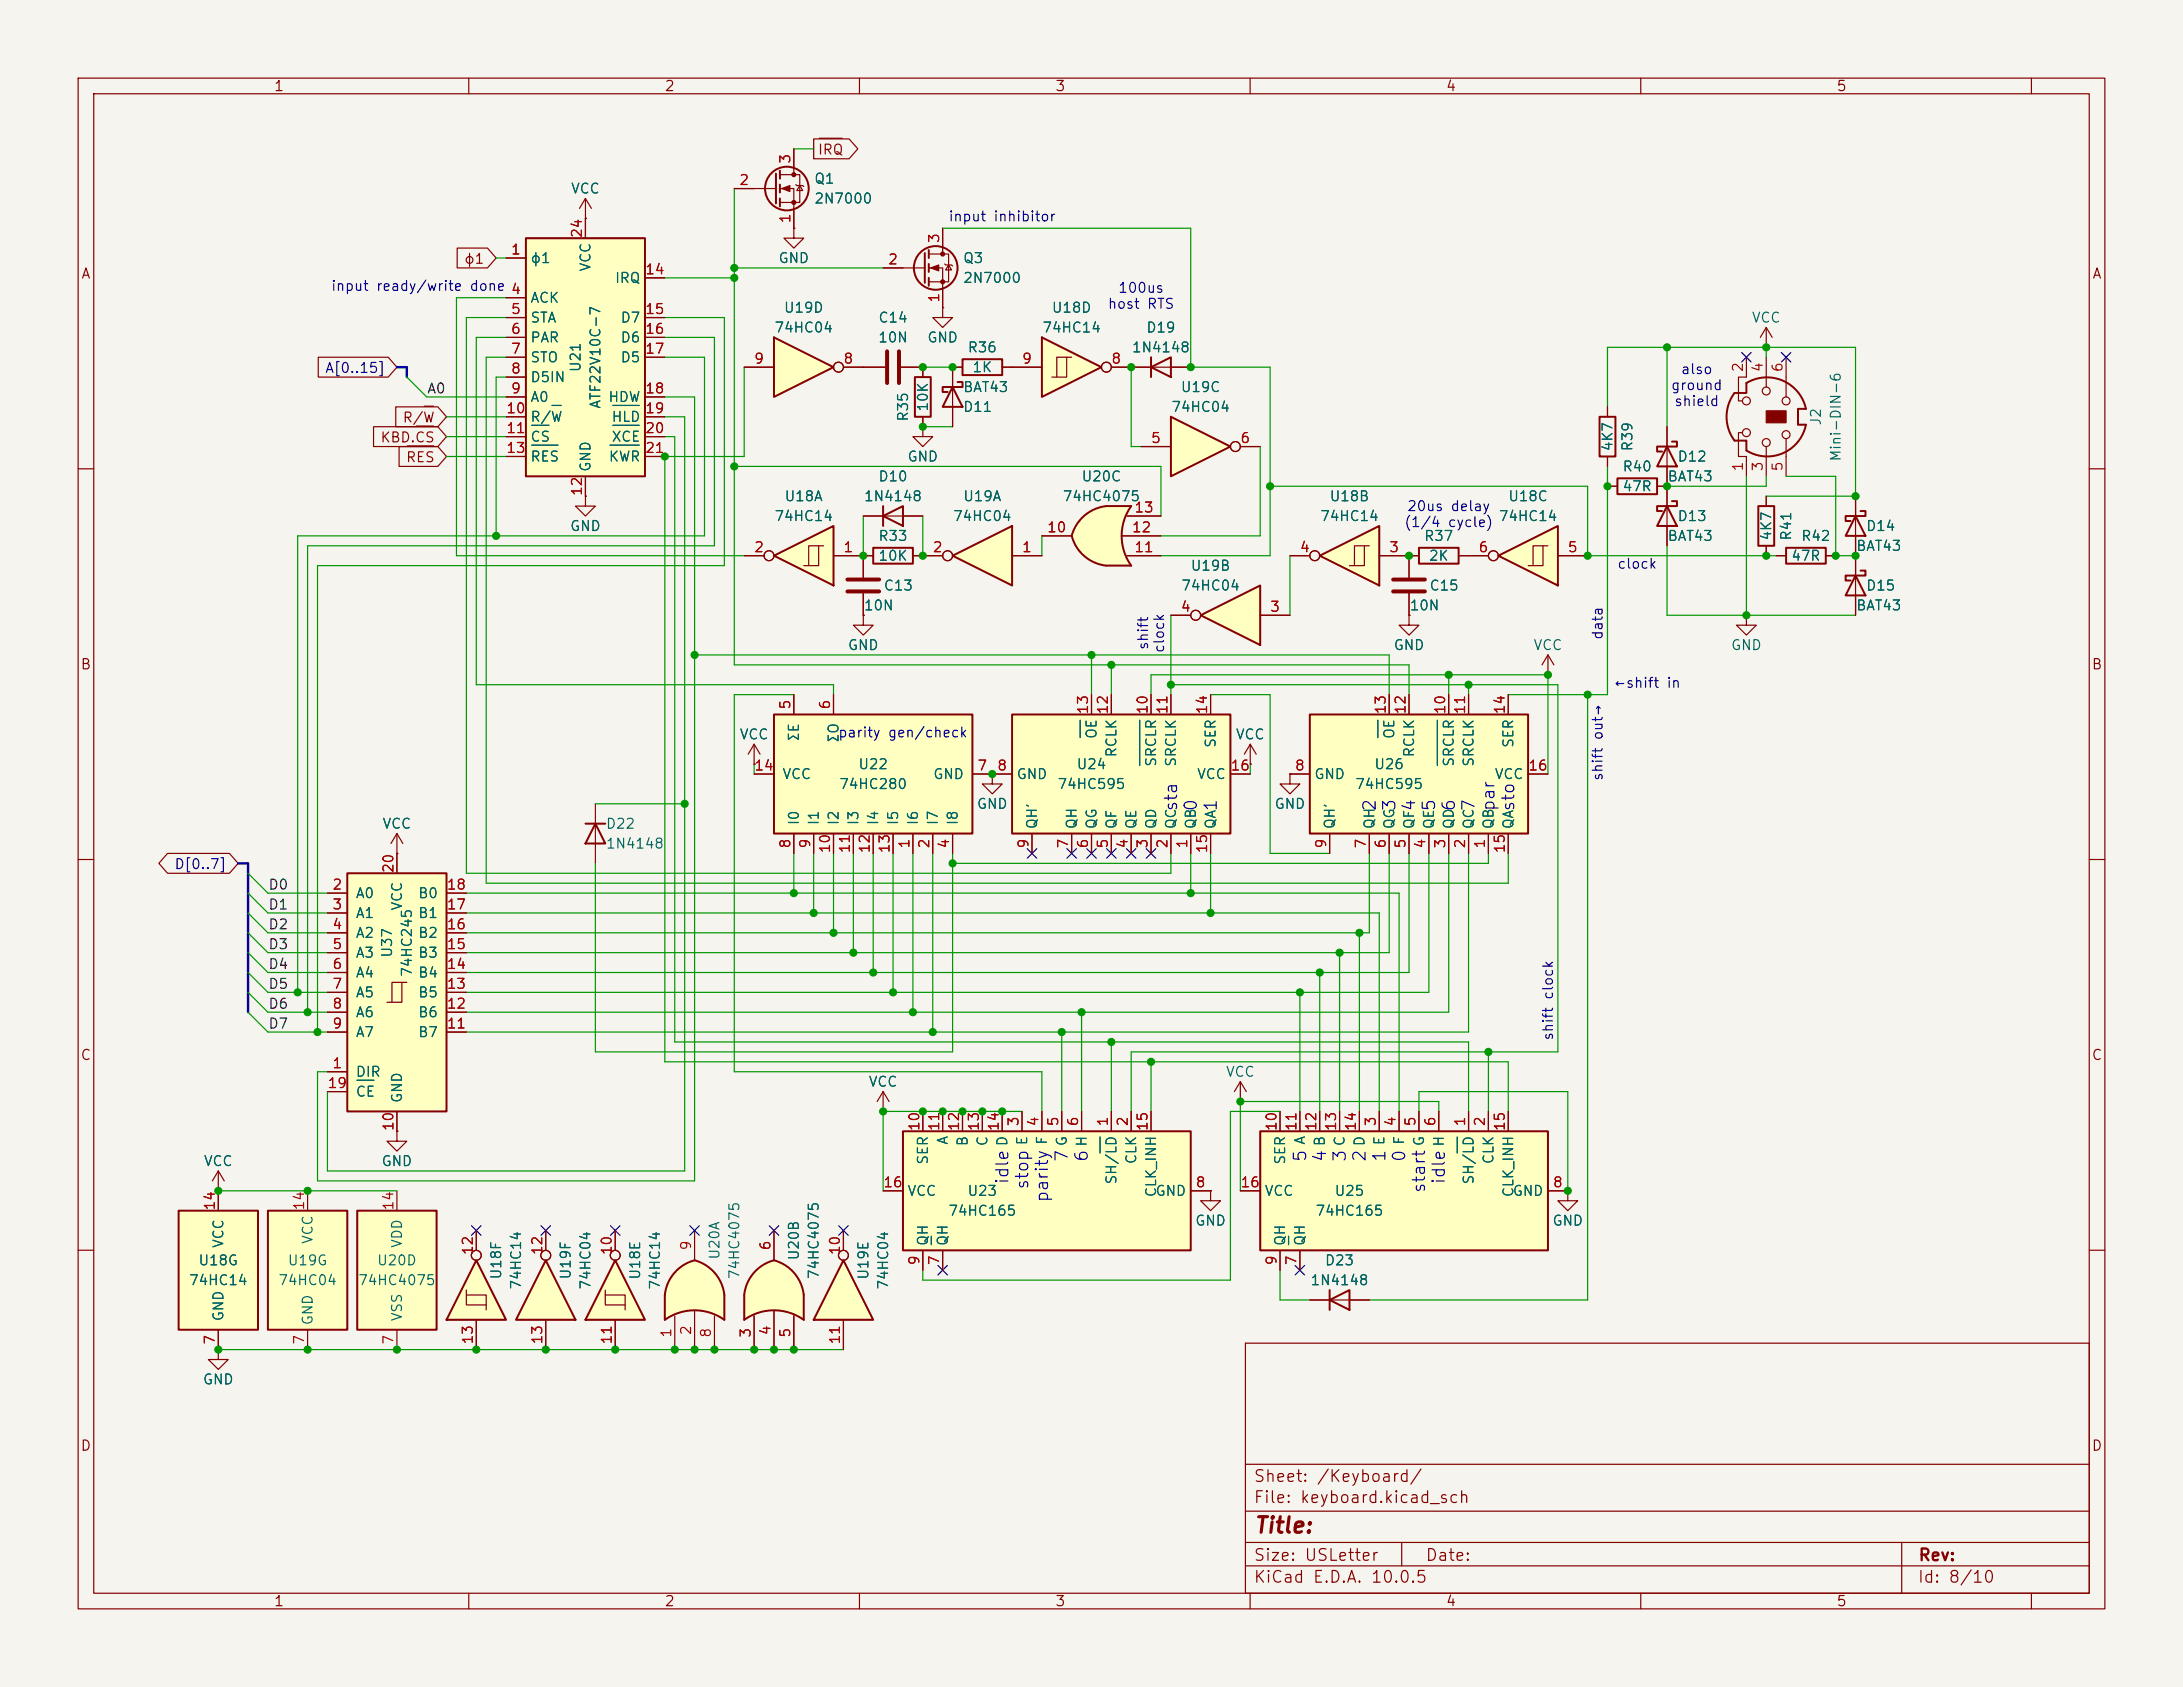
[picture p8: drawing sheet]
<svg xmlns="http://www.w3.org/2000/svg" width="279mm" height="216mm" viewBox="0 0 279 216" stroke-linecap="round" stroke-linejoin="round" font-family="sans-serif">
<defs><g id="words">
<text font-size="2" fill="#840000" x="160.4" y="196.7">Title:</text>
<g font-size="1.6" fill="#0000c2">
<text x="151.1" y="103.9" transform="rotate(-90 151.1 103.9)">sta</text>
<text x="153.6" y="103.9" transform="rotate(-90 153.6 103.9)">0</text>
<text x="156.1" y="103.9" transform="rotate(-90 156.1 103.9)">1</text>
<text x="176.5" y="103.9" transform="rotate(-90 176.5 103.9)">2</text>
<text x="179" y="103.9" transform="rotate(-90 179 103.9)">3</text>
<text x="181.5" y="103.9" transform="rotate(-90 181.5 103.9)">4</text>
<text x="184.1" y="103.9" transform="rotate(-90 184.1 103.9)">5</text>
<text x="186.6" y="103.9" transform="rotate(-90 186.6 103.9)">6</text>
<text x="189.1" y="103.9" transform="rotate(-90 189.1 103.9)">7</text>
<text x="191.7" y="103.9" transform="rotate(-90 191.7 103.9)">par</text>
<text x="194.2" y="103.9" transform="rotate(-90 194.2 103.9)">sto</text>
<text x="137.1" y="148.8" transform="rotate(-90 137.1 148.8)">7</text>
<text x="139.6" y="148.8" transform="rotate(-90 139.6 148.8)">6</text>
<text x="167.6" y="148.8" transform="rotate(-90 167.6 148.8)">5</text>
<text x="170.1" y="148.8" transform="rotate(-90 170.1 148.8)">4</text>
<text x="172.7" y="148.8" transform="rotate(-90 172.7 148.8)">3</text>
<text x="175.2" y="148.8" transform="rotate(-90 175.2 148.8)">2</text>
<text x="177.7" y="148.8" transform="rotate(-90 177.7 148.8)">1</text>
<text x="180.3" y="148.8" transform="rotate(-90 180.3 148.8)">0</text>
<text x="129.5" y="151.7" transform="rotate(-90 129.5 151.7)">idle</text>
<text x="132" y="152.4" transform="rotate(-90 132 152.4)">stop</text>
<text x="134.5" y="154" transform="rotate(-90 134.5 154)">parity</text>
<text x="182.8" y="152.8" transform="rotate(-90 182.8 152.8)">start</text>
<text x="185.3" y="151.7" transform="rotate(-90 185.3 151.7)">idle</text>
</g>
<g font-size="1.5" fill="#840000">
<text x="160.4" y="190">Sheet: /Keyboard/</text>
<text x="160.4" y="192.7">File: keyboard.kicad_sch</text>
<text x="160.4" y="202.9">KiCad E.D.A. 10.0.5</text>
<text x="160.4" y="200.1">Size: USLetter</text>
<text x="182.4" y="200.1">Date:</text>
<text x="245.4" y="202.9">Id: 8/10</text>
<text x="245.4" y="200.1">Rev:</text>
</g>
<g font-size="1.3" fill="#840000">
<text x="35" y="12">1</text>
<text x="85" y="12">2</text>
<text x="135" y="12">3</text>
<text x="185" y="12">4</text>
<text x="235" y="12">5</text>
<text x="104.6" y="20.1">IRQ</text>
<text x="10.3" y="36">A</text>
<text x="59.3" y="34.1">ϕ1</text>
<text x="267.7" y="36">A</text>
<text x="48.6" y="56.9">KBD.CS</text>
<text x="51.4" y="54.4">R/W</text>
<text x="51.9" y="59.5">RES</text>
<text x="10.2" y="86">B</text>
<text x="267.6" y="86">B</text>
<text x="10.2" y="136">C</text>
<text x="267.6" y="136">C</text>
<text x="10.2" y="186">D</text>
<text x="267.6" y="186">D</text>
<text x="35" y="205.9">1</text>
<text x="85" y="205.9">2</text>
<text x="135" y="205.9">3</text>
<text x="185" y="205.9">4</text>
<text x="235" y="205.9">5</text>
</g>
<g font-size="1.3" fill="#a90000">
<text x="94.5" y="24">2</text>
<text x="101.5" y="21.1" transform="rotate(-90 101.5 21.1)">3</text>
<text x="101.5" y="28.7" transform="rotate(-90 101.5 28.7)">1</text>
<text x="65.3" y="32.9">1</text>
<text x="74.8" y="30.5" transform="rotate(-90 74.8 30.5)">24</text>
<text x="82.5" y="35.4">14</text>
<text x="113.6" y="34.2">2</text>
<text x="120.5" y="31.2" transform="rotate(-90 120.5 31.2)">3</text>
<text x="65.3" y="38">4</text>
<text x="65.3" y="40.5">5</text>
<text x="82.5" y="40.5">15</text>
<text x="120.5" y="38.8" transform="rotate(-90 120.5 38.8)">1</text>
<text x="65.3" y="43">6</text>
<text x="65.3" y="45.6">7</text>
<text x="82.5" y="43">16</text>
<text x="82.5" y="45.6">17</text>
<text x="96.4" y="46.9">9</text>
<text x="107.9" y="46.9">8</text>
<text x="130.7" y="46.9">9</text>
<text x="142.1" y="46.9">8</text>
<text x="223.4" y="47.7" transform="rotate(-90 223.4 47.7)">2</text>
<text x="225.9" y="47.7" transform="rotate(-90 225.9 47.7)">4</text>
<text x="228.5" y="47.7" transform="rotate(-90 228.5 47.7)">6</text>
<text x="64.7" y="53.2">10</text>
<text x="65.3" y="48.1">8</text>
<text x="65.3" y="50.7">9</text>
<text x="82.5" y="50.7">18</text>
<text x="82.5" y="53.2">19</text>
<text x="64.7" y="55.7">11</text>
<text x="64.7" y="58.3">13</text>
<text x="82.5" y="55.7">20</text>
<text x="82.5" y="58.3">21</text>
<text x="147.2" y="57">5</text>
<text x="158.7" y="57">6</text>
<text x="74.8" y="63.6" transform="rotate(-90 74.8 63.6)">12</text>
<text x="145.1" y="65.9">13</text>
<text x="223.4" y="60.4" transform="rotate(-90 223.4 60.4)">1</text>
<text x="225.9" y="60.4" transform="rotate(-90 225.9 60.4)">3</text>
<text x="228.5" y="60.4" transform="rotate(-90 228.5 60.4)">5</text>
<text x="96.4" y="71">2</text>
<text x="107.9" y="71">1</text>
<text x="119.3" y="71">2</text>
<text x="130.7" y="71">1</text>
<text x="133.9" y="68.4">10</text>
<text x="144.8" y="68.4">12</text>
<text x="145.1" y="71">11</text>
<text x="166.3" y="71">4</text>
<text x="177.7" y="71">3</text>
<text x="189.1" y="71">6</text>
<text x="200.6" y="71">5</text>
<text x="151" y="78.6">4</text>
<text x="162.5" y="78.6">3</text>
<text x="101.5" y="90.9" transform="rotate(-90 101.5 90.9)">5</text>
<text x="106.5" y="90.9" transform="rotate(-90 106.5 90.9)">6</text>
<text x="139.6" y="91.5" transform="rotate(-90 139.6 91.5)">13</text>
<text x="142.1" y="91.5" transform="rotate(-90 142.1 91.5)">12</text>
<text x="147.2" y="91.5" transform="rotate(-90 147.2 91.5)">10</text>
<text x="149.7" y="91.5" transform="rotate(-90 149.7 91.5)">11</text>
<text x="154.8" y="91.5" transform="rotate(-90 154.8 91.5)">14</text>
<text x="177.7" y="91.5" transform="rotate(-90 177.7 91.5)">13</text>
<text x="180.2" y="91.5" transform="rotate(-90 180.2 91.5)">12</text>
<text x="185.3" y="91.5" transform="rotate(-90 185.3 91.5)">10</text>
<text x="187.8" y="91.5" transform="rotate(-90 187.8 91.5)">11</text>
<text x="192.9" y="91.5" transform="rotate(-90 192.9 91.5)">14</text>
<text x="96.5" y="98.9">14</text>
<text x="125" y="98.9">7</text>
<text x="127.5" y="98.9">8</text>
<text x="157.4" y="98.9">16</text>
<text x="165.6" y="98.9">8</text>
<text x="195.5" y="98.9">16</text>
<text x="50.7" y="111.8" transform="rotate(-90 50.7 111.8)">20</text>
<text x="101.5" y="108.7" transform="rotate(-90 101.5 108.7)">8</text>
<text x="104" y="108.7" transform="rotate(-90 104 108.7)">9</text>
<text x="106.5" y="109.3" transform="rotate(-90 106.5 109.3)">10</text>
<text x="109.1" y="109.3" transform="rotate(-90 109.1 109.3)">11</text>
<text x="111.6" y="109.3" transform="rotate(-90 111.6 109.3)">12</text>
<text x="114.2" y="109.3" transform="rotate(-90 114.2 109.3)">13</text>
<text x="116.7" y="108.7" transform="rotate(-90 116.7 108.7)">1</text>
<text x="119.2" y="108.7" transform="rotate(-90 119.2 108.7)">2</text>
<text x="121.8" y="108.7" transform="rotate(-90 121.8 108.7)">4</text>
<text x="131.9" y="108.7" transform="rotate(-90 131.9 108.7)">9</text>
<text x="137" y="108.7" transform="rotate(-90 137 108.7)">7</text>
<text x="139.6" y="108.7" transform="rotate(-90 139.6 108.7)">6</text>
<text x="142.1" y="108.7" transform="rotate(-90 142.1 108.7)">5</text>
<text x="144.6" y="108.7" transform="rotate(-90 144.6 108.7)">4</text>
<text x="147.2" y="108.7" transform="rotate(-90 147.2 108.7)">3</text>
<text x="149.7" y="108.7" transform="rotate(-90 149.7 108.7)">2</text>
<text x="152.3" y="108.7" transform="rotate(-90 152.3 108.7)">1</text>
<text x="154.8" y="109.3" transform="rotate(-90 154.8 109.3)">15</text>
<text x="170" y="108.7" transform="rotate(-90 170 108.7)">9</text>
<text x="175.1" y="108.7" transform="rotate(-90 175.1 108.7)">7</text>
<text x="177.7" y="108.7" transform="rotate(-90 177.7 108.7)">6</text>
<text x="180.2" y="108.7" transform="rotate(-90 180.2 108.7)">5</text>
<text x="182.7" y="108.7" transform="rotate(-90 182.7 108.7)">4</text>
<text x="185.3" y="108.7" transform="rotate(-90 185.3 108.7)">3</text>
<text x="187.8" y="108.7" transform="rotate(-90 187.8 108.7)">2</text>
<text x="190.4" y="108.7" transform="rotate(-90 190.4 108.7)">1</text>
<text x="192.9" y="109.3" transform="rotate(-90 192.9 109.3)">15</text>
<text x="42.4" y="114.2">2</text>
<text x="42.4" y="116.7">3</text>
<text x="42.4" y="119.2">4</text>
<text x="57.1" y="119.2">16</text>
<text x="57.1" y="116.7">17</text>
<text x="57.1" y="114.2">18</text>
<text x="42.4" y="121.8">5</text>
<text x="42.4" y="124.3">6</text>
<text x="57.1" y="124.3">14</text>
<text x="57.1" y="121.8">15</text>
<text x="42.4" y="126.9">7</text>
<text x="42.4" y="129.4">8</text>
<text x="42.4" y="131.9">9</text>
<text x="57.1" y="131.9">11</text>
<text x="57.1" y="129.4">12</text>
<text x="57.1" y="126.9">13</text>
<text x="42.4" y="137">1</text>
<text x="41.8" y="139.6">19</text>
<text x="50.7" y="144.8" transform="rotate(-90 50.7 144.8)">10</text>
<text x="118" y="144.8" transform="rotate(-90 118 144.8)">10</text>
<text x="120.5" y="144.8" transform="rotate(-90 120.5 144.8)">11</text>
<text x="123.1" y="144.8" transform="rotate(-90 123.1 144.8)">12</text>
<text x="125.6" y="144.8" transform="rotate(-90 125.6 144.8)">13</text>
<text x="128.1" y="144.8" transform="rotate(-90 128.1 144.8)">14</text>
<text x="130.7" y="144.2" transform="rotate(-90 130.7 144.2)">3</text>
<text x="133.2" y="144.2" transform="rotate(-90 133.2 144.2)">4</text>
<text x="135.8" y="144.2" transform="rotate(-90 135.8 144.2)">5</text>
<text x="138.3" y="144.2" transform="rotate(-90 138.3 144.2)">6</text>
<text x="142.1" y="144.2" transform="rotate(-90 142.1 144.2)">1</text>
<text x="144.6" y="144.2" transform="rotate(-90 144.6 144.2)">2</text>
<text x="147.2" y="144.8" transform="rotate(-90 147.2 144.8)">15</text>
<text x="163.7" y="144.8" transform="rotate(-90 163.7 144.8)">10</text>
<text x="166.2" y="144.8" transform="rotate(-90 166.2 144.8)">11</text>
<text x="168.8" y="144.8" transform="rotate(-90 168.8 144.8)">12</text>
<text x="171.3" y="144.8" transform="rotate(-90 171.3 144.8)">13</text>
<text x="173.9" y="144.8" transform="rotate(-90 173.9 144.8)">14</text>
<text x="176.4" y="144.2" transform="rotate(-90 176.4 144.2)">3</text>
<text x="178.9" y="144.2" transform="rotate(-90 178.9 144.2)">4</text>
<text x="181.5" y="144.2" transform="rotate(-90 181.5 144.2)">5</text>
<text x="184" y="144.2" transform="rotate(-90 184 144.2)">6</text>
<text x="187.8" y="144.2" transform="rotate(-90 187.8 144.2)">1</text>
<text x="190.4" y="144.2" transform="rotate(-90 190.4 144.2)">2</text>
<text x="192.9" y="144.8" transform="rotate(-90 192.9 144.8)">15</text>
<text x="27.8" y="155" transform="rotate(-90 27.8 155)">14</text>
<text x="39.2" y="155" transform="rotate(-90 39.2 155)">14</text>
<text x="50.7" y="155" transform="rotate(-90 50.7 155)">14</text>
<text x="113" y="152.3">16</text>
<text x="152.9" y="152.3">8</text>
<text x="158.7" y="152.3">16</text>
<text x="198.7" y="152.3">8</text>
<text x="60.8" y="160.7" transform="rotate(-90 60.8 160.7)">12</text>
<text x="69.7" y="160.7" transform="rotate(-90 69.7 160.7)">12</text>
<text x="78.6" y="160.7" transform="rotate(-90 78.6 160.7)">10</text>
<text x="88.8" y="160.1" transform="rotate(-90 88.8 160.1)">9</text>
<text x="98.9" y="160.1" transform="rotate(-90 98.9 160.1)">6</text>
<text x="107.8" y="160.7" transform="rotate(-90 107.8 160.7)">10</text>
<text x="118" y="162" transform="rotate(-90 118 162)">9</text>
<text x="120.5" y="162" transform="rotate(-90 120.5 162)">7</text>
<text x="163.7" y="162" transform="rotate(-90 163.7 162)">9</text>
<text x="166.2" y="162" transform="rotate(-90 166.2 162)">7</text>
<text x="27.8" y="172.2" transform="rotate(-90 27.8 172.2)">7</text>
<text x="39.2" y="172.2" transform="rotate(-90 39.2 172.2)">7</text>
<text x="50.7" y="172.2" transform="rotate(-90 50.7 172.2)">7</text>
<text x="60.8" y="172.2" transform="rotate(-90 60.8 172.2)">13</text>
<text x="69.7" y="172.2" transform="rotate(-90 69.7 172.2)">13</text>
<text x="78.6" y="172.2" transform="rotate(-90 78.6 172.2)">11</text>
<text x="86.2" y="171.3" transform="rotate(-90 86.2 171.3)">1</text>
<text x="88.8" y="171" transform="rotate(-90 88.8 171)">2</text>
<text x="91.3" y="171.3" transform="rotate(-90 91.3 171.3)">8</text>
<text x="96.4" y="171.3" transform="rotate(-90 96.4 171.3)">3</text>
<text x="98.9" y="171" transform="rotate(-90 98.9 171)">4</text>
<text x="101.5" y="171.3" transform="rotate(-90 101.5 171.3)">5</text>
<text x="107.8" y="172.2" transform="rotate(-90 107.8 172.2)">11</text>
</g>
<g font-size="1.3" fill="#006464">
<text x="104.1" y="23.8">Q1</text>
<text x="73" y="25.1">VCC</text>
<text x="104.1" y="26.4">2N7000</text>
<text x="67.8" y="34">ϕ1</text>
<text x="75.9" y="34.8" transform="rotate(-90 75.9 34.8)">VCC</text>
<text x="99.5" y="34">GND</text>
<text x="123.2" y="34">Q3</text>
<text x="67.8" y="39.1">ACK</text>
<text x="67.8" y="41.6">STA</text>
<text x="78.6" y="36.5">IRQ</text>
<text x="79.3" y="41.6">D7</text>
<text x="100.2" y="40.3">U19D</text>
<text x="112.3" y="41.6">C14</text>
<text x="123.2" y="36.5">2N7000</text>
<text x="134.5" y="40.3">U18D</text>
<text x="224.1" y="41.6">VCC</text>
<text x="67.8" y="44.1">PAR</text>
<text x="67.8" y="46.7">STO</text>
<text x="74.6" y="47.7" transform="rotate(-90 74.6 47.7)">U21</text>
<text x="79.3" y="44.1">D6</text>
<text x="79.3" y="46.7">D5</text>
<text x="99" y="42.9">74HC04</text>
<text x="112.3" y="44.1">10N</text>
<text x="118.6" y="44.1">GND</text>
<text x="123.8" y="45.4">R36</text>
<text x="124.4" y="48">1K</text>
<text x="133.3" y="42.9">74HC14</text>
<text x="144.8" y="45.4">1N4148</text>
<text x="146.6" y="42.9">D19</text>
<text x="67.8" y="49.2">D5IN</text>
<text x="67.8" y="51.8">A0</text>
<text x="77.2" y="52.4" transform="rotate(-90 77.2 52.4)">ATF22V10C-7</text>
<text x="77.8" y="51.8">HDW</text>
<text x="119.1" y="52.8" transform="rotate(-90 119.1 52.8)">10K</text>
<text x="123.2" y="53">D11</text>
<text x="123.2" y="50.5">BAT43</text>
<text x="149.8" y="53">74HC04</text>
<text x="151" y="50.5">U19C</text>
<text x="67.8" y="54.3">R/W</text>
<text x="67.8" y="56.8">CS</text>
<text x="67.8" y="59.4">RES</text>
<text x="77.8" y="59.4">KWR</text>
<text x="78.2" y="54.3">HLD</text>
<text x="78.2" y="56.8">XCE</text>
<text x="116" y="59.4">GND</text>
<text x="116.5" y="54" transform="rotate(-90 116.5 54)">R35</text>
<text x="206.7" y="57.9" transform="rotate(-90 206.7 57.9)">4K7</text>
<text x="209.2" y="57.9" transform="rotate(-90 209.2 57.9)">R39</text>
<text x="214.6" y="59.4">D12</text>
<text x="233.4" y="54.6" transform="rotate(-90 233.4 54.6)">J2</text>
<text x="235.9" y="59.2" transform="rotate(-90 235.9 59.2)">Mini-DIN-6</text>
<text x="75.9" y="60.5" transform="rotate(-90 75.9 60.5)">GND</text>
<text x="100.3" y="64.5">U18A</text>
<text x="110.5" y="64.5">1N4148</text>
<text x="112.3" y="61.9">D10</text>
<text x="123.2" y="64.5">U19A</text>
<text x="135.9" y="64.5">74HC4075</text>
<text x="138.3" y="61.9">U20C</text>
<text x="170.1" y="64.5">U18B</text>
<text x="192.9" y="64.5">U18C</text>
<text x="207.6" y="60.7">R40</text>
<text x="207.6" y="63.2">47R</text>
<text x="213.3" y="61.9">BAT43</text>
<text x="72.9" y="68.3">GND</text>
<text x="99" y="67">74HC14</text>
<text x="112.3" y="69.5">R33</text>
<text x="121.9" y="67">74HC04</text>
<text x="168.9" y="67">74HC14</text>
<text x="182.2" y="69.5">R37</text>
<text x="191.7" y="67">74HC14</text>
<text x="213.3" y="69.5">BAT43</text>
<text x="214.6" y="67">D13</text>
<text x="227" y="69.3" transform="rotate(-90 227 69.3)">4K7</text>
<text x="229.6" y="69.3" transform="rotate(-90 229.6 69.3)">R41</text>
<text x="230.4" y="69.5">R42</text>
<text x="237.5" y="70.8">BAT43</text>
<text x="238.7" y="68.3">D14</text>
<text x="112.3" y="72.1">10K</text>
<text x="113" y="75.9">C13</text>
<text x="151.1" y="75.9">74HC04</text>
<text x="152.3" y="73.4">U19B</text>
<text x="182.8" y="72.1">2K</text>
<text x="182.9" y="75.9">C15</text>
<text x="229.2" y="72.1">47R</text>
<text x="238.7" y="75.9">D15</text>
<text x="108.4" y="83.5">GND</text>
<text x="110.5" y="78.4">10N</text>
<text x="178.3" y="83.5">GND</text>
<text x="180.3" y="78.4">10N</text>
<text x="196.2" y="83.5">VCC</text>
<text x="221.5" y="83.5">GND</text>
<text x="237.5" y="78.4">BAT43</text>
<text x="94.6" y="94.9">VCC</text>
<text x="102.6" y="95" transform="rotate(-90 102.6 95)">ΣE</text>
<text x="107.6" y="95.2" transform="rotate(-90 107.6 95.2)">ΣO</text>
<text x="140.7" y="94.7" transform="rotate(-90 140.7 94.7)">OE</text>
<text x="155.9" y="95.8" transform="rotate(-90 155.9 95.8)">SER</text>
<text x="158.1" y="94.9">VCC</text>
<text x="178.8" y="94.7" transform="rotate(-90 178.8 94.7)">OE</text>
<text x="194" y="95.8" transform="rotate(-90 194 95.8)">SER</text>
<text x="100" y="100">VCC</text>
<text x="107.3" y="101.3">74HC280</text>
<text x="109.8" y="98.8">U22</text>
<text x="119.3" y="100">GND</text>
<text x="130" y="100">GND</text>
<text x="135.2" y="101.3">74HC595</text>
<text x="137.7" y="98.8">U24</text>
<text x="143.2" y="97" transform="rotate(-90 143.2 97)">RCLK</text>
<text x="148.3" y="98.2" transform="rotate(-90 148.3 98.2)">SRCLR</text>
<text x="150.8" y="98.2" transform="rotate(-90 150.8 98.2)">SRCLK</text>
<text x="153.1" y="100">VCC</text>
<text x="168.1" y="100">GND</text>
<text x="173.3" y="101.3">74HC595</text>
<text x="175.8" y="98.8">U26</text>
<text x="181.3" y="97" transform="rotate(-90 181.3 97)">RCLK</text>
<text x="186.4" y="98.2" transform="rotate(-90 186.4 98.2)">SRCLR</text>
<text x="188.9" y="98.2" transform="rotate(-90 188.9 98.2)">SRCLK</text>
<text x="191.2" y="100">VCC</text>
<text x="48.9" y="106.4">VCC</text>
<text x="77.5" y="106.4">D22</text>
<text x="102.6" y="105.7" transform="rotate(-90 102.6 105.7)">I0</text>
<text x="105.1" y="105.7" transform="rotate(-90 105.1 105.7)">I1</text>
<text x="107.6" y="105.7" transform="rotate(-90 107.6 105.7)">I2</text>
<text x="110.2" y="105.7" transform="rotate(-90 110.2 105.7)">I3</text>
<text x="112.7" y="105.7" transform="rotate(-90 112.7 105.7)">I4</text>
<text x="115.3" y="105.7" transform="rotate(-90 115.3 105.7)">I5</text>
<text x="117.8" y="105.7" transform="rotate(-90 117.8 105.7)">I6</text>
<text x="120.3" y="105.7" transform="rotate(-90 120.3 105.7)">I7</text>
<text x="122.9" y="105.7" transform="rotate(-90 122.9 105.7)">I8</text>
<text x="124.9" y="103.8">GND</text>
<text x="133" y="106.2" transform="rotate(-90 133 106.2)">QH'</text>
<text x="138.1" y="106.2" transform="rotate(-90 138.1 106.2)">QH</text>
<text x="140.7" y="106.2" transform="rotate(-90 140.7 106.2)">QG</text>
<text x="143.2" y="106.2" transform="rotate(-90 143.2 106.2)">QF</text>
<text x="145.7" y="106.2" transform="rotate(-90 145.7 106.2)">QE</text>
<text x="148.3" y="106.2" transform="rotate(-90 148.3 106.2)">QD</text>
<text x="150.8" y="106.2" transform="rotate(-90 150.8 106.2)">QC</text>
<text x="153.4" y="106.2" transform="rotate(-90 153.4 106.2)">QB</text>
<text x="155.9" y="106.2" transform="rotate(-90 155.9 106.2)">QA</text>
<text x="163" y="103.8">GND</text>
<text x="171.1" y="106.2" transform="rotate(-90 171.1 106.2)">QH'</text>
<text x="176.2" y="106.2" transform="rotate(-90 176.2 106.2)">QH</text>
<text x="178.8" y="106.2" transform="rotate(-90 178.8 106.2)">QG</text>
<text x="181.3" y="106.2" transform="rotate(-90 181.3 106.2)">QF</text>
<text x="183.8" y="106.2" transform="rotate(-90 183.8 106.2)">QE</text>
<text x="186.4" y="106.2" transform="rotate(-90 186.4 106.2)">QD</text>
<text x="188.9" y="106.2" transform="rotate(-90 188.9 106.2)">QC</text>
<text x="191.5" y="106.2" transform="rotate(-90 191.5 106.2)">QB</text>
<text x="194" y="106.2" transform="rotate(-90 194 106.2)">QA</text>
<text x="77.5" y="108.9">1N4148</text>
<text x="45.4" y="115.3">A0</text>
<text x="45.4" y="117.8">A1</text>
<text x="51.8" y="116.6" transform="rotate(-90 51.8 116.6)">VCC</text>
<text x="53.4" y="117.8">B1</text>
<text x="53.4" y="115.3">B0</text>
<text x="45.4" y="120.3">A2</text>
<text x="45.4" y="122.9">A3</text>
<text x="45.4" y="125.4">A4</text>
<text x="50.5" y="122.7" transform="rotate(-90 50.5 122.7)">U37</text>
<text x="53" y="125.1" transform="rotate(-90 53 125.1)">74HC245</text>
<text x="53.4" y="125.4">B4</text>
<text x="53.4" y="122.9">B3</text>
<text x="53.4" y="120.3">B2</text>
<text x="45.4" y="128">A5</text>
<text x="45.4" y="130.5">A6</text>
<text x="53.4" y="130.5">B6</text>
<text x="53.4" y="128">B5</text>
<text x="45.4" y="133">A7</text>
<text x="53.4" y="133">B7</text>
<text x="45.4" y="138.1">DIR</text>
<text x="45.4" y="140.7">CE</text>
<text x="51.8" y="141.3" transform="rotate(-90 51.8 141.3)">GND</text>
<text x="111.1" y="139.4">VCC</text>
<text x="156.8" y="138.1">VCC</text>
<text x="26" y="149.6">VCC</text>
<text x="48.7" y="149.6">GND</text>
<text x="119.1" y="149.1" transform="rotate(-90 119.1 149.1)">SER</text>
<text x="121.6" y="146.6" transform="rotate(-90 121.6 146.6)">A</text>
<text x="124.2" y="146.8" transform="rotate(-90 124.2 146.8)">B</text>
<text x="126.7" y="146.8" transform="rotate(-90 126.7 146.8)">C</text>
<text x="129.2" y="146.8" transform="rotate(-90 129.2 146.8)">D</text>
<text x="131.8" y="146.7" transform="rotate(-90 131.8 146.7)">E</text>
<text x="134.3" y="146.6" transform="rotate(-90 134.3 146.6)">F</text>
<text x="136.9" y="146.8" transform="rotate(-90 136.9 146.8)">G</text>
<text x="139.4" y="146.8" transform="rotate(-90 139.4 146.8)">H</text>
<text x="145.7" y="149.1" transform="rotate(-90 145.7 149.1)">CLK</text>
<text x="164.8" y="149.1" transform="rotate(-90 164.8 149.1)">SER</text>
<text x="167.3" y="146.6" transform="rotate(-90 167.3 146.6)">A</text>
<text x="169.9" y="146.8" transform="rotate(-90 169.9 146.8)">B</text>
<text x="172.4" y="146.8" transform="rotate(-90 172.4 146.8)">C</text>
<text x="175" y="146.8" transform="rotate(-90 175 146.8)">D</text>
<text x="177.5" y="146.7" transform="rotate(-90 177.5 146.7)">E</text>
<text x="180" y="146.6" transform="rotate(-90 180 146.6)">F</text>
<text x="182.6" y="146.8" transform="rotate(-90 182.6 146.8)">G</text>
<text x="185.1" y="146.8" transform="rotate(-90 185.1 146.8)">H</text>
<text x="191.5" y="149.1" transform="rotate(-90 191.5 149.1)">CLK</text>
<text x="116.1" y="153.4">VCC</text>
<text x="121.3" y="155.9">74HC165</text>
<text x="123.7" y="153.4">U23</text>
<text x="143.2" y="151.7" transform="rotate(-90 143.2 151.7)">SH/LD</text>
<text x="147.8" y="153.4">GND</text>
<text x="148.3" y="153.3" transform="rotate(-90 148.3 153.3)">CLK_INH</text>
<text x="161.8" y="153.4">VCC</text>
<text x="168.3" y="155.9">74HC165</text>
<text x="170.7" y="153.4">U25</text>
<text x="188.9" y="151.7" transform="rotate(-90 188.9 151.7)">SH/LD</text>
<text x="193.5" y="153.4">GND</text>
<text x="194" y="153.3" transform="rotate(-90 194 153.3)">CLK_INH</text>
<text x="28.9" y="159.8" transform="rotate(-90 28.9 159.8)">VCC</text>
<text x="40.3" y="159.3" transform="rotate(-90 40.3 159.3)">VCC</text>
<text x="51.8" y="159.8" transform="rotate(-90 51.8 159.8)">VDD</text>
<text x="92.4" y="161.3" transform="rotate(-90 92.4 161.3)">U20A</text>
<text x="102.6" y="161.4" transform="rotate(-90 102.6 161.4)">U20B</text>
<text x="119.1" y="159.5" transform="rotate(-90 119.1 159.5)">QH</text>
<text x="121.6" y="159.5" transform="rotate(-90 121.6 159.5)">QH</text>
<text x="152.9" y="157.2">GND</text>
<text x="164.8" y="159.5" transform="rotate(-90 164.8 159.5)">QH</text>
<text x="167.3" y="159.5" transform="rotate(-90 167.3 159.5)">QH</text>
<text x="198.6" y="157.2">GND</text>
<text x="24.1" y="164.8">74HC14</text>
<text x="25.3" y="162.3">U18G</text>
<text x="35.5" y="164.8">74HC04</text>
<text x="36.7" y="162.3">U19G</text>
<text x="45.7" y="164.8">74HC4075</text>
<text x="48.2" y="162.3">U20D</text>
<text x="64.5" y="163.8" transform="rotate(-90 64.5 163.8)">U18F</text>
<text x="67" y="165.1" transform="rotate(-90 67 165.1)">74HC14</text>
<text x="73.4" y="163.8" transform="rotate(-90 73.4 163.8)">U19F</text>
<text x="75.9" y="165.1" transform="rotate(-90 75.9 165.1)">74HC04</text>
<text x="82.2" y="163.9" transform="rotate(-90 82.2 163.9)">U18E</text>
<text x="84.8" y="165.1" transform="rotate(-90 84.8 165.1)">74HC14</text>
<text x="94.9" y="163.8" transform="rotate(-90 94.9 163.8)">74HC4075</text>
<text x="105.1" y="163.8" transform="rotate(-90 105.1 163.8)">74HC4075</text>
<text x="111.5" y="163.9" transform="rotate(-90 111.5 163.9)">U19E</text>
<text x="114" y="165.1" transform="rotate(-90 114 165.1)">74HC04</text>
<text x="167.6" y="164.8">1N4148</text>
<text x="169.5" y="162.3">D23</text>
<text x="28.9" y="169.2" transform="rotate(-90 28.9 169.2)">GND</text>
<text x="40.3" y="169.7" transform="rotate(-90 40.3 169.7)">GND</text>
<text x="51.8" y="169.2" transform="rotate(-90 51.8 169.2)">VSS</text>
<text x="25.9" y="177.5">GND</text>
</g>
<g font-size="1.3" fill="#0000c2">
<text x="121.3" y="28.7">input inhibitor</text>
<text x="42.3" y="37.5">input ready/write done</text>
<text x="141.7" y="39.8">host RTS</text>
<text x="143" y="37.8">100us</text>
<text x="213.8" y="50.2">ground</text>
<text x="214.2" y="52.3">shield</text>
<text x="215" y="48.2">also</text>
<text x="180" y="65.7">20us delay</text>
<text x="179.6" y="67.8">(1/4 cycle)</text>
<text x="206.9" y="73.1">clock</text>
<text x="147.3" y="83.3" transform="rotate(-90 147.3 83.3)">shift</text>
<text x="149.3" y="83.7" transform="rotate(-90 149.3 83.7)">clock</text>
<text x="205.4" y="82" transform="rotate(-90 205.4 82)">data</text>
<text x="206.4" y="88.3">←shift in</text>
<text x="107.2" y="94.7">parity gen/check</text>
<text x="205.4" y="100" transform="rotate(-90 205.4 100)">shift out→</text>
<text x="199.1" y="133.3" transform="rotate(-90 199.1 133.3)">shift clock</text>
</g>
<g font-size="1.3" fill="#000084">
<text x="41.5" y="48">A[0..15]</text>
<text x="22.2" y="111.5">D[0..7]</text>
</g>
<g font-size="1.3" fill="#0f0f0f">
<text x="54.6" y="50.7">A0</text>
<text x="34.3" y="119.3">D2</text>
<text x="34.3" y="114.2">D0</text>
<text x="34.3" y="116.7">D1</text>
<text x="34.3" y="124.3">D4</text>
<text x="34.3" y="121.8">D3</text>
<text x="34.3" y="126.9">D5</text>
<text x="34.3" y="129.4">D6</text>
<text x="34.3" y="132">D7</text>
</g>
</g></defs>
<path d="M0 0h279.4v215.9h-279.4z" fill="#f5f4ef" stroke="#f5f4ef" stroke-width=".13"/>
<g fill="none" stroke="#840000" stroke-width=".15">
<path d="M10 10h259.4v195.9h-259.4zM12 12h255.4v191.9h-255.4zM60 10v2M110 10v2M160 10v2M210 10v2M260 10v2M110.5 47h2.8M115.3 47h2.8M10 60h2M267.4 60h2M10 110h2"/>
<path d="M267.4 110h2M10 160h2M159.4 171.9h108v32h-108zM267.4 160h2M159.4 197.4h108M159.4 193.4h108M159.4 187.4h108M179.4 197.4v3M243.4 197.4v6.5M60 203.9v2M110 203.9v2M159.4 200.4h108"/>
<path d="M160 203.9v2M210 203.9v2M260 203.9v2"/>
</g>
<path d="M113.5 45v4M115.1 45v4" fill="none" stroke="#840000" stroke-width=".51"/>
<path d="M85.1 165.7v3.2M92.7 165.7v3.2" fill="none" stroke="#ffffc2" stroke-width=".13"/>
<g fill="#ffffc2" stroke="#ffffc2" stroke-width=".13">
<path d="M88.9 161.3a5.2 5.2 0 0 1 3.8 4.4l-5.2 .6z"/>
<path d="M86.6 162.6l1.1-.8 1.2-.5 1.3 5-5.1-.6a5.1 5.1 0 0 1 1.5-3.1z"/>
</g>
<path d="M85.1 165.7h7.6v3.2a6.7 6.7 0 0 0-7.6 0z" fill="#ffffc2"/>
<path d="M85.1 165.7v3.2a6.6 6.6 0 0 1 7.6 0v-3.2M92.7 165.7a5.2 5.2 0 0 0-3.8-4.4 5.1 5.1 0 0 0-3.8 4.4" fill="none" stroke="#840000" stroke-width=".25"/>
<path d="M88.9 157.5v3.8M86.4 168.4v4.3M88.9 167.8v4.9M91.4 168.4v4.3" fill="none" stroke="#840000" stroke-width=".15"/>
<path d="M107.9 161.3l3.9 7.6h-7.7z" fill="#ffffc2"/>
<path d="M107.9 161.3l3.9 7.6h-7.7z" fill="none" stroke="#840000" stroke-width=".25"/>
<g fill="none" stroke="#840000" stroke-width=".15">
<path d="M160 97.8h.1M160 95.3l-.7 1.2M160 95.3l.8 1.2M160 95.3v2.5M165.1 99.1v1.2h1.3l-1.3 1.3-1.3-1.3h1.3M165.1 99.1h.1M107.9 157.5v2.5M107.9 168.9v3.8"/>
<circle cx="107.9" cy="160.7" r=".63"/>
</g>
<path d="M167.6 91.4h28v15.3h-28z" fill="#ffffc2"/>
<path d="M167.6 91.4h28v15.3h-28z" fill="none" stroke="#840000" stroke-width=".25"/>
<g fill="none" stroke="#840000" stroke-width=".15">
<path d="M165.1 99.1h2.5M177.8 88.9v2.5M180.3 88.9v2.5M185.4 88.9v2.5M188 88.9v2.5M193 88.9v2.5M195.6 99.1h2.5M170.2 106.7v2.5M175.3 106.7v2.5M177.8 106.7v2.5M180.3 106.7v2.5M182.9 106.7v2.5"/>
<path d="M185.4 106.7v2.5M188 106.7v2.5M190.5 106.7v2.5M193 106.7v2.5"/>
</g>
<path d="M176.4 92.2v2.2M184 92.2v5.8" fill="none" stroke="#006464" stroke-width=".15"/>
<path d="M95.2 165.7v3.2M102.9 165.7v3.2" fill="none" stroke="#ffffc2" stroke-width=".13"/>
<g fill="#ffffc2" stroke="#ffffc2" stroke-width=".13">
<path d="M99.1 161.3a5.2 5.2 0 0 1 3.8 4.4l-5.2 .6z"/>
<path d="M96.7 162.6l1.1-.8 1.3-.5 1.3 5-5.2-.6a5.1 5.1 0 0 1 1.5-3.1z"/>
</g>
<path d="M95.2 165.7h7.7v3.2a6.7 6.7 0 0 0-7.7 0z" fill="#ffffc2"/>
<path d="M95.2 165.7v3.2a6.6 6.6 0 0 1 7.7 0v-3.2M102.9 165.7a5.2 5.2 0 0 0-3.8-4.4 5.1 5.1 0 0 0-3.9 4.4" fill="none" stroke="#840000" stroke-width=".25"/>
<path d="M96.5 97.8h.1M96.5 95.3v2.5M96.5 95.3l-.7 1.2M96.5 95.3l.8 1.2M127 99.1v1.2h1.3l-1.3 1.3-1.3-1.3h1.3M127 99.1h.1M99.1 157.5v3.8M96.5 168.4v4.3M99.1 167.8v4.9M101.6 168.4v4.3" fill="none" stroke="#840000" stroke-width=".15"/>
<path d="M99.1 91.4h25.4v15.3h-25.4z" fill="#ffffc2"/>
<g fill="none" stroke="#840000" stroke-width=".25">
<path d="M99.3 22.2v3.8M99.8 21.8v1.1M99.8 23.6v1M99.8 25.4v1M99.1 91.4h25.4v15.3h-25.4z"/>
<circle cx="100.7" cy="24.1" r="2.79"/>
</g>
<g fill="none" stroke="#840000" stroke-width=".15">
<path d="M101.6 19.1v3.3M94 24.1h5.3M99.8 22.4h2.6v3.5h-2.6M99.8 24.1h1.8v5.1M101.6 29.2v1.3h1.3l-1.3 1.3-1.3-1.3h1.3M101.6 29.2h.1M101.9 23.6l.1 .1h.7l.2 .2M102.4 23.7l.3 .7h-.7zM96.5 99.1h2.6M101.6 88.9v2.5M106.7 88.9v2.5M124.5 99.1h2.5"/>
<path d="M101.6 106.7v2.5M104.1 106.7v2.5M106.7 106.7v2.5M109.2 106.7v2.5M111.8 106.7v2.5M114.3 106.7v2.5M116.8 106.7v2.5M119.4 106.7v2.5M121.9 106.7v2.5"/>
</g>
<g fill="#840000" stroke="#840000" stroke-width=".15">
<path d="M100.1 24.1l1-.4v.8z"/>
<circle cx="101.6" cy="22.4" r=".25"/>
<circle cx="101.6" cy="25.9" r=".25"/>
</g>
<path d="M129.5 91.4h28v15.3h-28z" fill="#ffffc2"/>
<path d="M129.5 91.4h28v15.3h-28zM170.2 166.4l2.5-1.3v2.5zM170.2 165.1v2.5" fill="none" stroke="#840000" stroke-width=".25"/>
<g fill="none" stroke="#840000" stroke-width=".15">
<path d="M127 99.1h2.5M139.7 88.9v2.5M142.2 88.9v2.5M147.3 88.9v2.5M149.9 88.9v2.5M154.9 88.9v2.5M157.5 99.1h2.5M132.1 106.7v2.5M137.2 106.7v2.5M139.7 106.7v2.5M142.2 106.7v2.5M144.8 106.7v2.5"/>
<path d="M147.3 106.7v2.5M149.9 106.7v2.5M152.4 106.7v2.5M154.9 106.7v2.5M167.6 166.4h7.7"/>
</g>
<path d="M138.3 92.2v2.2M145.9 92.2v5.8" fill="none" stroke="#006464" stroke-width=".15"/>
<path d="M99.1 43.2l7.6 3.8-7.6 3.8z" fill="#ffffc2"/>
<path d="M99.1 43.2l7.6 3.8-7.6 3.8z" fill="none" stroke="#840000" stroke-width=".25"/>
<g fill="none" stroke="#840000" stroke-width=".15">
<path d="M95.2 47h3.9M107.9 47h2.6"/>
<circle cx="107.3" cy="47" r=".63"/>
</g>
<path d="M133.3 43.2l7.7 3.8-7.7 3.8z" fill="#ffffc2"/>
<g fill="none" stroke="#840000" stroke-width=".25">
<path d="M118.4 32.4v3.8M118.9 32v1M118.9 33.8v1M118.9 35.6v1M133.3 43.2l7.7 3.8-7.7 3.8z"/>
<circle cx="119.8" cy="34.3" r="2.79"/>
</g>
<g fill="none" stroke="#840000" stroke-width=".15">
<path d="M113 34.3h5.4M118.9 32.5h2.5v3.6h-2.5M118.9 34.3h1.7v5.1M120.6 39.4v1.2h1.3l-1.3 1.3-1.2-1.3h1.2M120.6 39.4h.1M120.6 29.2v3.3M120.9 33.8l.1 .1h.8l.1 .1M121.4 33.9l.4 .6h-.8zM129.5 47h3.8M136.5 45.7h-1.2v2.6M137.2 45.7h-.7v2.6h-1.9M142.2 47h2.6"/>
<path d="M113 139.7l-.7 1.3M113 139.7l.8 1.3M113 139.7v2.5M113 142.2h.1"/>
<circle cx="141.6" cy="47" r=".63"/>
</g>
<g fill="#840000" stroke="#840000" stroke-width=".15">
<path d="M119.1 34.3l1-.4v.8z"/>
<circle cx="120.6" cy="32.5" r=".25"/>
<circle cx="120.6" cy="36.1" r=".25"/>
</g>
<path d="M115.6 144.8h36.8v15.2h-36.8z" fill="#ffffc2"/>
<path d="M115.6 144.8h36.8v15.2h-36.8z" fill="none" stroke="#840000" stroke-width=".25"/>
<g fill="none" stroke="#840000" stroke-width=".15">
<path d="M113 152.4h2.6M118.1 142.2v2.6M120.6 142.2v2.6M123.2 142.2v2.6M125.7 142.2v2.6M128.3 142.2v2.6M130.8 142.2v2.6M133.3 142.2v2.6M135.9 142.2v2.6M138.4 142.2v2.6M142.2 142.2v2.6M144.8 142.2v2.6"/>
<path d="M147.3 142.2v2.6M152.4 152.4h2.5M118.1 160v2.6M120.6 160v2.6"/>
</g>
<path d="M119.2 158.2v1.1M140.8 145.5v2.1" fill="none" stroke="#006464" stroke-width=".15"/>
<path d="M141.6 72.4h3.2M141.6 64.8h3.2" fill="none" stroke="#ffffc2" stroke-width=".13"/>
<g fill="#ffffc2" stroke="#ffffc2" stroke-width=".13">
<path d="M138.4 66.4a5.2 5.2 0 0 1 3.2-1.6l.6 5.1-5-1.3 .4-1.1z"/>
<path d="M137.2 68.6l4.9-1.3-.5 5.1a5.1 5.1 0 0 1-4.4-3.8z"/>
</g>
<path d="M141.6 64.8h3.2a6.7 6.7 0 0 0 0 7.6h-3.2z" fill="#ffffc2"/>
<path d="M141.6 64.8a5.2 5.2 0 0 0-4.4 3.8 5.2 5.2 0 0 0 4.4 3.8M141.6 64.8h3.2a6.6 6.6 0 0 0 0 7.6h-3.2" fill="none" stroke="#840000" stroke-width=".25"/>
<path d="M133.3 68.6h3.9M143.6 68.6h5M144.3 71.1h4.3M144.3 66h4.3" fill="none" stroke="#840000" stroke-width=".15"/>
<path d="M121.9 71.1l7.6-3.8v7.6z" fill="#ffffc2"/>
<path d="M222 50.3h1.5v-1.3a5.1 5.1 0 0 1 7.6 3.3h-1v2.1h1a5.1 5.1 0 0 1-7.6 3.3v-1.3h-1.5a5.1 5.1 0 0 1 0-6.1zM111.8 70.1h5v2h-5zM113 66l2.6-1.2v2.5zM113 64.8v2.5M121.9 71.1l7.6-3.8v7.6zM74.9 105.4h2.6M76.2 105.4l1.3 2.6h-2.6z" fill="none" stroke="#840000" stroke-width=".25"/>
<g fill="none" stroke="#840000" stroke-width=".15">
<path d="M223 55.4h-.5v3h1v2.6M223.5 45.7v2.6h-1v3h.5M226.1 45.7v3.8M226.1 57.2v3.8M228.6 45.7v5.1M228.6 56.1v4.9M110.5 71.1h1.3M110.5 66h7.6M116.8 71.1h3.8M129.5 71.1h3.8M76.2 102.9v7.6"/>
<circle cx="223.5" cy="51.3" r=".51"/>
<circle cx="223.5" cy="55.4" r=".51"/>
<circle cx="226.1" cy="56.6" r=".51"/>
<circle cx="226.1" cy="50" r=".51"/>
<circle cx="228.6" cy="55.6" r=".51"/>
<circle cx="228.6" cy="51.3" r=".51"/>
<circle cx="121.3" cy="71.1" r=".63"/>
</g>
<path d="M226.1 52.6h2.5v1.5h-2.5z" fill="#840000" stroke="#840000" stroke-width=".15"/>
<path d="M61 161.3l3.8 7.6h-7.7z" fill="#ffffc2"/>
<path d="M61 161.3l3.8 7.6h-7.7z" fill="none" stroke="#840000" stroke-width=".25"/>
<g fill="none" stroke="#840000" stroke-width=".15">
<path d="M61 157.5v2.5M59.7 165.1v.6h2.5v1.9M59.7 165.7v1.3h2.5M61 168.9v3.8"/>
<circle cx="61" cy="160.7" r=".63"/>
</g>
<path d="M45.7 154.9h10.2v15.3h-10.2z" fill="#ffffc2"/>
<path d="M45.7 154.9h10.2v15.3h-10.2z" fill="none" stroke="#840000" stroke-width=".25"/>
<path d="M50.8 152.4v2.5M50.8 170.2v2.5" fill="none" stroke="#840000" stroke-width=".15"/>
<path d="M78.7 161.3l3.8 7.6h-7.6z" fill="#ffffc2"/>
<path d="M78.7 161.3l3.8 7.6h-7.6z" fill="none" stroke="#840000" stroke-width=".25"/>
<g fill="none" stroke="#840000" stroke-width=".15">
<path d="M78.7 157.5v2.5M77.5 165.1v.6h2.5v1.9M77.5 165.7v1.3h2.5M78.7 168.9v3.8"/>
<circle cx="78.7" cy="160.7" r=".63"/>
</g>
<path d="M69.8 161.3l3.9 7.6h-7.7z" fill="#ffffc2"/>
<path d="M69.8 161.3l3.9 7.6h-7.7z" fill="none" stroke="#840000" stroke-width=".25"/>
<g fill="none" stroke="#840000" stroke-width=".15">
<path d="M27.9 152.4h.1M27.9 149.9l-.7 1.2M27.9 149.9l.8 1.2M27.9 149.9v2.5M50.8 144.8v1.3h1.3l-1.3 1.2-1.3-1.2h1.3M50.8 144.8h.1M69.8 157.5v2.5M27.9 172.7v1.3h1.3l-1.3 1.3-1.2-1.3h1.2M27.9 172.7h.1M69.8 168.9v3.8"/>
<circle cx="69.8" cy="160.7" r=".63"/>
</g>
<path d="M34.3 154.9h10.1v15.3h-10.1z" fill="#ffffc2"/>
<path d="M34.3 154.9h10.1v15.3h-10.1z" fill="none" stroke="#840000" stroke-width=".25"/>
<path d="M39.4 152.4v2.5M39.4 170.2v2.5" fill="none" stroke="#840000" stroke-width=".15"/>
<path d="M22.9 154.9h10.1v15.3h-10.1z" fill="#ffffc2"/>
<path d="M204.7 53.3h2.1v5.1h-2.1zM207 61.2h5.1v2h-5.1zM22.9 154.9h10.1v15.3h-10.1z" fill="none" stroke="#840000" stroke-width=".25"/>
<path d="M205.7 52.1v1.2M205.7 58.4v1.3M205.7 62.2h1.3M212.1 62.2h1.3M223.5 78.7v1.3h1.3l-1.3 1.3-1.3-1.3h1.3M223.5 78.7h.1M27.9 152.4v2.5M27.9 170.2v2.5" fill="none" stroke="#840000" stroke-width=".15"/>
<path d="M67.3 30.5h15.2v30.5h-15.2z" fill="#ffffc2"/>
<path d="M67.3 30.5h15.2v30.5h-15.2zM213.4 57.2l1.2 2.5h-2.5zM214 56.5h.6v.7h-2.5v.6h.6M213.4 64.8l1.2 2.5h-2.5zM214 64.1h.6v.7h-2.5v.6h.6M225 64.8h2.1v5.1h-2.1zM228.6 70.1h5.1v2h-5.1zM237.5 66l1.3 2.6h-2.6zM237.5 73.7l1.3 2.5h-2.6zM238.1 65.4h.7v.6h-2.6v.7h.7M238.1 73h.7v.7h-2.6v.6h.7" fill="none" stroke="#840000" stroke-width=".25"/>
<g fill="none" stroke="#840000" stroke-width=".15">
<path d="M64.8 33h2.5M64.8 38.1h2.5M74.9 27.9v2.6M82.5 35.6h2.6M64.8 40.6h2.5M64.8 43.2h2.5M64.8 45.7h2.5M64.8 48.3h2.5M64.8 50.8h2.5M64.8 53.3h2.5M64.8 55.9h2.5M64.8 58.4h2.5"/>
<path d="M82.5 40.6h2.6M82.5 43.2h2.6M82.5 45.7h2.6M82.5 50.8h2.6M82.5 53.3h2.6M82.5 55.9h2.6M82.5 58.4h2.6M213.4 54.6v15.3M226.1 44.5h.1M226.1 41.9l-.8 1.3M226.1 41.9l.7 1.3M226.1 41.9v2.6"/>
<path d="M74.9 61v2.5M226.1 63.5v1.3M226.1 69.9v1.2M227.3 71.1h1.3M233.7 71.1h1.2M237.5 63.5v15.2M158.7 138.4l-.7 1.3M158.7 138.4l.8 1.3M158.7 138.4v2.6M154.9 152.4v1.3h1.3l-1.3 1.2-1.2-1.2h1.2M154.9 152.4h.1M158.7 141h.1"/>
<path d="M200.7 152.4v1.3h1.2l-1.2 1.2-1.3-1.2h1.3M200.7 152.4h.1"/>
</g>
<path d="M68 54.4h2.3M68 57h3.4M70.6 51.9h1.2M78.1 57h3.7M78.4 51.9h3.4M78.4 54.4h3.4" fill="none" stroke="#006464" stroke-width=".15"/>
<path d="M161.3 144.8h36.8v15.2h-36.8z" fill="#ffffc2"/>
<path d="M161.3 144.8h36.8v15.2h-36.8z" fill="none" stroke="#840000" stroke-width=".25"/>
<g fill="none" stroke="#840000" stroke-width=".15">
<path d="M50.8 109.2h.1M50.8 106.7l-.8 1.3M50.8 106.7l.8 1.3M50.8 106.7v2.5M158.7 152.4h2.6M163.8 142.2v2.6M166.4 142.2v2.6M168.9 142.2v2.6M171.4 142.2v2.6M174 142.2v2.6M176.5 142.2v2.6M179.1 142.2v2.6"/>
<path d="M181.6 142.2v2.6M184.1 142.2v2.6M188 142.2v2.6M190.5 142.2v2.6M193 142.2v2.6M198.1 152.4h2.6M163.8 160v2.6M166.4 160v2.6"/>
</g>
<path d="M164.9 158.2v1.1M186.5 145.5v2.1" fill="none" stroke="#006464" stroke-width=".15"/>
<path d="M153.7 78.7l7.6-3.8v7.7z" fill="#ffffc2"/>
<path d="M153.7 78.7l7.6-3.8v7.7z" fill="none" stroke="#840000" stroke-width=".25"/>
<g fill="none" stroke="#840000" stroke-width=".15">
<path d="M149.9 78.7h2.5M161.3 78.7h3.8"/>
<circle cx="153" cy="78.7" r=".63"/>
</g>
<path d="M149.9 53.3l7.6 3.9-7.6 3.8z" fill="#ffffc2"/>
<path d="M147.3 47l2.6-1.3v2.6zM147.3 45.7v2.6M149.9 53.3l7.6 3.9-7.6 3.8z" fill="none" stroke="#840000" stroke-width=".25"/>
<g fill="none" stroke="#840000" stroke-width=".15">
<path d="M144.8 47h7.6M146 57.2h3.9M158.7 57.2h2.6M110.5 78.7v1.3h1.3l-1.3 1.3-1.3-1.3h1.3M110.5 78.7h.1M110.5 71.1v2.8M110.5 75.9v2.8M198.1 86.4h.1M198.1 83.8l-.7 1.3M198.1 83.8l.8 1.3M198.1 83.8v2.6"/>
<circle cx="158.1" cy="57.1" r=".63"/>
</g>
<path d="M108.5 74.2h4M108.5 75.7h4" fill="none" stroke="#840000" stroke-width=".51"/>
<path d="M99.1 71.1l7.6-3.8v7.6z" fill="#ffffc2"/>
<path d="M117.1 48.3h2v5h-2zM121.9 49.5l1.3 2.6h-2.6zM122.6 48.9h.6v.6h-2.6v.7h.7M99.1 71.1l7.6-3.8v7.6zM181.6 70.1h5.1v2h-5.1z" fill="none" stroke="#840000" stroke-width=".25"/>
<g fill="none" stroke="#840000" stroke-width=".15">
<path d="M74.9 27.9h.1M74.9 25.4l-.7 1.3M74.9 25.4l.8 1.3M74.9 25.4v2.5M118.1 47v1.3M118.1 53.3v1.3M121.9 47v7.6M74.9 63.5v1.3h1.3l-1.3 1.2-1.2-1.2h1.2M74.9 63.5h.1M95.2 71.1h2.6M104.8 69.9v2.5h-1.3M105.4 69.9h-1.9v2.5h-.6"/>
<path d="M106.7 71.1h3.8M180.3 78.7v1.3h1.3l-1.3 1.3-1.2-1.3h1.2M180.3 78.7h.1M180.3 75.9v2.8M181.6 71.1h-1.3v2.8M186.7 71.1h1.3"/>
<circle cx="98.4" cy="71.1" r=".63"/>
</g>
<path d="M178.3 74.2h4.1M178.3 75.7h4.1" fill="none" stroke="#840000" stroke-width=".51"/>
<path d="M168.9 71.1l7.6-3.8v7.6z" fill="#ffffc2"/>
<path d="M168.9 71.1l7.6-3.8v7.6z" fill="none" stroke="#840000" stroke-width=".25"/>
<g fill="none" stroke="#840000" stroke-width=".15">
<path d="M165.1 71.1h2.5M174.6 69.9v2.5h-1.2M175.3 69.9h-1.9v2.5h-.7M176.5 71.1h3.8"/>
<circle cx="168.3" cy="71.1" r=".63"/>
</g>
<path d="M44.4 111.8h12.7v30.4h-12.7z" fill="#ffffc2"/>
<g fill="none" stroke="#840000" stroke-width=".15">
<path d="M41.9 114.3h2.5M41.9 116.8h2.5M41.9 119.4h2.5M50.8 109.2v2.6M57.1 114.3h2.6M57.1 116.8h2.6M57.1 119.4h2.6M41.9 137.2h2.5M41.9 121.9h2.5M41.9 124.5h2.5M41.9 127h2.5M41.9 129.5h2.5"/>
<path d="M41.9 132.1h2.5M41.9 139.7h2.5M51.4 125.7h-1.2v2.6M52.1 125.7h-.7v2.6h-1.9M57.1 121.9h2.6M57.1 124.5h2.6M57.1 127h2.6M57.1 129.5h2.6M57.1 132.1h2.6M50.8 142.2v2.6"/>
</g>
<path d="M44.4 111.8h12.7v30.4h-12.7z" fill="none" stroke="#840000" stroke-width=".25"/>
<path d="M45.7 138.3h2.2" fill="none" stroke="#006464" stroke-width=".15"/>
<path d="M191.8 71.1l7.6-3.8v7.6z" fill="#ffffc2"/>
<path d="M123.2 46h5.1v2h-5.1zM191.8 71.1l7.6-3.8v7.6z" fill="none" stroke="#840000" stroke-width=".25"/>
<g fill="none" stroke="#840000" stroke-width=".15">
<path d="M101.6 19.1v2.5M104.1 17.8h4.6l1.1 1.3-1.1 1.2h-4.6zM104.8 17.7h3M58.5 31.7h3.9l1.1 1.3-1.1 1.3h-3.9zM64.8 33h2.5M64.8 38.1h2.5M74.9 27.9h.1M74.9 27.9v2.6M82.5 35.6h2.6M94 24.1h2.5M101.6 29.2h.1M101.6 26.7v2.5"/>
<path d="M113 34.3h2.6M120.6 39.4h.1M120.6 29.2v2.6M120.6 36.8v2.6M40.7 45.7h9l1.1 1.3-1.1 1.3h-9zM47.8 54.6h8.2l1.1 1.3-1.1 1.3h-8.2zM50.7 52.1h5.3l1.1 1.2-1.1 1.3h-5.3zM51.1 57.1h4.9l1.1 1.3-1.1 1.3h-4.9zM52.1 57.1h3.4M53.3 54.5h2.2M54.3 52h1.2M64.8 40.6h2.5"/>
<path d="M64.8 43.2h2.5M64.8 45.7h2.5M64.8 48.3h2.5M64.8 50.8h2.5M64.8 53.3h2.5M64.8 55.9h2.5M64.8 58.4h2.5M82.5 40.6h2.6M82.5 43.2h2.6M82.5 45.7h2.6M82.5 50.8h2.6M82.5 53.3h2.6"/>
<path d="M82.5 55.9h2.6M82.5 58.4h2.6M95.2 47h3.9M107.9 47h5.4M115.3 47h2.8v1.3M118.1 54.6v1.3h1.3l-1.3 1.3-1.3-1.3h1.3M118.1 54.6h.1M118.1 53.3v1.3M121.9 52.1v2.5M123.2 47h-1.3v2.5M128.3 47h5M142.2 47h5.1"/>
<path d="M146 57.2h3.9M149.9 47h2.5M158.7 57.2h2.6M205.7 52.1v1.2M205.7 58.4v1.3M213.4 54.6v2.6M213.4 59.7v5.1M74.9 63.5h.1M74.9 61v2.5M95.2 71.1h2.6M106.7 71.1h5.1M110.5 78.7h.1"/>
<path d="M110.5 71.1v2.8M110.5 75.9v2.8M110.5 66h2.5M115.6 66h2.5M116.8 71.1h3.8M129.5 71.1h3.8M133.3 68.6h3.9M143.6 68.6h5M144.3 71.1h4.3M144.3 66h4.3M149.9 78.7h2.5M161.3 78.7h3.8"/>
<path d="M165.1 71.1h2.5M176.5 71.1h5.1M180.3 78.7h.1M180.3 71.1v2.8M180.3 75.9v2.8M186.7 71.1h3.8M197.5 69.9v2.5h-1.3M198.1 69.9h-1.9v2.5h-.6M199.4 71.1h3.8M205.7 62.2h1.3M212.1 62.2h1.3M213.4 67.3v2.6"/>
<path d="M226.1 63.5v1.3M226.1 69.9v1.2M227.3 71.1h1.3M233.7 71.1h1.2M237.5 63.5v2.5M237.5 68.6v5.1M237.5 76.2v2.5M96.5 97.8h.1M96.5 99.1h2.6M101.6 88.9v2.5M106.7 88.9v2.5M124.5 99.1h5"/>
<path d="M127 99.1h.1M139.7 88.9v2.5M142.2 88.9v2.5M147.3 88.9v2.5M149.9 88.9v2.5M154.9 88.9v2.5M157.5 99.1h2.5M160 97.8h.1M165.1 99.1h.1M165.1 99.1h2.5M177.8 88.9v2.5M180.3 88.9v2.5"/>
<path d="M185.4 88.9v2.5M188 88.9v2.5M193 88.9v2.5M195.6 99.1h2.5M21.4 109.2h8l1.1 1.3-1.1 1.3h-8l-1.1-1.3zM41.9 114.3h2.5M41.9 116.8h2.5M41.9 119.4h2.5M50.8 109.2h.1M50.8 109.2v2.6M57.1 114.3h2.6M57.1 116.8h2.6"/>
<path d="M57.1 119.4h2.6M101.6 106.7v2.5M104.1 106.7v2.5M106.7 106.7v2.5M109.2 106.7v2.5M111.8 106.7v2.5M114.3 106.7v2.5M116.8 106.7v2.5M119.4 106.7v2.5M121.9 106.7v2.5M132.1 106.7v2.5M137.2 106.7v2.5"/>
<path d="M139.7 106.7v2.5M142.2 106.7v2.5M144.8 106.7v2.5M147.3 106.7v2.5M149.9 106.7v2.5M152.4 106.7v2.5M154.9 106.7v2.5M170.2 106.7v2.5M175.3 106.7v2.5M177.8 106.7v2.5M180.3 106.7v2.5M182.9 106.7v2.5"/>
<path d="M185.4 106.7v2.5M188 106.7v2.5M190.5 106.7v2.5M193 106.7v2.5M41.9 137.2h2.5M41.9 121.9h2.5M41.9 124.5h2.5M41.9 127h2.5M41.9 129.5h2.5M41.9 132.1h2.5M41.9 139.7h2.5M57.1 121.9h2.6"/>
<path d="M57.1 124.5h2.6M57.1 127h2.6M57.1 129.5h2.6M57.1 132.1h2.6M27.9 152.4h.1M27.9 152.4v2.5M50.8 144.8h.1M50.8 142.2v2.6M61 157.5v2.5M69.8 157.5v2.5M78.7 157.5v2.5M99.1 157.5v3.8"/>
<path d="M107.9 157.5v2.5M113 142.2h.1M113 152.4h2.6M118.1 142.2v2.6M120.6 142.2v2.6M123.2 142.2v2.6M125.7 142.2v2.6M128.3 142.2v2.6M130.8 142.2v2.6M133.3 142.2v2.6M135.9 142.2v2.6M138.4 142.2v2.6"/>
<path d="M142.2 142.2v2.6M144.8 142.2v2.6M147.3 142.2v2.6M152.4 152.4h2.5M154.9 152.4h.1M158.7 152.4h2.6M163.8 142.2v2.6M166.4 142.2v2.6M168.9 142.2v2.6M171.4 142.2v2.6M174 142.2v2.6M176.5 142.2v2.6"/>
<path d="M179.1 142.2v2.6M181.6 142.2v2.6M184.1 142.2v2.6M188 142.2v2.6M190.5 142.2v2.6M193 142.2v2.6M198.1 152.4h2.6M200.7 152.4h.1M27.9 172.7h.1M27.9 170.2v2.5M61 168.9v3.8M69.8 168.9v3.8"/>
<path d="M78.7 168.9v3.8M96.5 168.4v4.3M99.1 167.8v4.9M101.6 168.4v4.3M107.9 168.9v3.8M118.1 160v2.6M120.6 160v2.6M163.8 160v2.6M166.4 160v2.6M167.6 166.4h2.6M172.7 166.4h2.6"/>
<circle cx="107.3" cy="47" r=".63"/>
<circle cx="141.6" cy="47" r=".63"/>
<circle cx="158.1" cy="57.1" r=".63"/>
<circle cx="98.4" cy="71.1" r=".63"/>
<circle cx="121.3" cy="71.1" r=".63"/>
<circle cx="153" cy="78.7" r=".63"/>
<circle cx="168.3" cy="71.1" r=".63"/>
<circle cx="191.1" cy="71.1" r=".63"/>
<circle cx="61" cy="160.7" r=".63"/>
<circle cx="69.8" cy="160.7" r=".63"/>
<circle cx="78.7" cy="160.7" r=".63"/>
<circle cx="107.9" cy="160.7" r=".63"/>
</g>
<path d="M50.8 47h1.3v1.3M30.5 110.5h1.2v19" fill="none" stroke="#000084" stroke-width=".3"/>
<g fill="none" stroke="#009600" stroke-width=".15">
<path d="M101.6 19.1h2.5M63.5 33h1.3M64.8 38.1h-6.4v33h36.8M85.1 35.6h8.9M94 34.3h19M94 24.1v61h86.3v3.8M120.6 29.2h31.8v17.8h10.2v24.1h-14M52.1 48.3l2.5 2.5h10.2M57.1 58.4h7.7M57.1 55.9h7.7M57.1 53.3h7.7M64.8 43.2h-3.8v44.4h45.7v1.3"/>
<path d="M64.8 45.7h-2.6v67.3h130.8v-3.8M64.8 40.6h-5.1v71.2h90.2v-2.6M64.8 48.3h-1.3v20.3M85.1 43.2h6.3v26.7h-52v59.6M85.1 45.7h5.1v22.9h-52.1v58.4M85.1 40.6h7.6v31.8h-52.1v59.7M85.1 55.9h1.3v77.5h101.6v8.8M85.1 50.8h3.8v100.3h-48.3v-13.9h1.3M85.1 53.3h2.5v96.6h-45.7v-10.2M94 59.7h54.6v6.3M95.2 47v11.4h-10.1v77.5h107.9v6.3M118.1 54.6h3.8"/>
<path d="M118.1 47h3.8M144.8 47v10.2h1.2M161.3 57.2v11.4h-12.7M205.7 59.7v29.2h-12.7M205.7 52.1v-7.6h31.8v19h-11.4M213.4 44.5v10.1M226.1 44.5v1.2M110.5 66v5.1M118.1 66v5.1M133.3 68.6v2.5M149.9 78.7v10.2M162.6 62.2h40.6v8.9h24.1"/>
<path d="M165.1 71.1v7.6M213.4 69.9v8.8h24.1M223.5 61v17.7M226.1 61v1.2h-12.7M228.6 61h6.3v10.1h2.6M88.9 83.8h88.9v5.1M96.5 97.8v1.3M101.6 88.9h-7.6v48.3h39.3v5M139.7 83.8v5.1M142.2 85.1v3.8M147.3 88.9v-2.5h50.8v12.7M149.9 87.6h49.5v47h-54.6v7.6"/>
<path d="M154.9 88.9h7.7v20.3h7.6M160 97.8v1.3M185.4 86.4v2.5M188 87.6v1.3M203.2 88.9v77.5h-27.9M31.7 119.4l2.6 2.5h7.6M31.7 116.8l2.6 2.6h7.6M31.7 111.8l2.6 2.5h7.6M31.7 114.3l2.6 2.5h7.6M59.7 114.3h119.4v27.9M59.7 116.8h116.8v25.4M76.2 102.9h11.4"/>
<path d="M101.6 109.2v5.1M104.1 109.2v7.6M106.7 109.2v10.2M109.2 109.2v12.7M111.8 109.2v15.3M114.3 109.2v17.8M116.8 109.2v20.3M119.4 109.2v22.9M121.9 109.2v25.4h-45.7v-24.1M152.4 109.2v5.1M154.9 109.2v7.6M174 119.4v22.8"/>
<path d="M175.3 109.2v10.2h-115.6M177.8 109.2v12.7h-118.1M180.3 109.2v15.3h-120.6M182.9 109.2v17.8h-123.2M185.4 109.2v20.3h-125.7M188 109.2v22.9h-128.3M190.5 109.2v1.3h-68.6M31.7 121.9l2.6 2.6h7.6M31.7 127l2.6 2.5h7.6M31.7 124.5l2.6 2.5h7.6M31.7 129.5l2.6 2.6h7.6M135.9 132.1v10.1"/>
<path d="M138.4 129.5v12.7M142.2 133.4v8.8M147.3 135.9v6.3M166.4 127v15.2M168.9 124.5v17.7M171.4 121.9v20.3M190.5 134.6v7.6M27.9 152.4h22.9M130.8 142.2h-17.8v10.2M163.8 142.2h-6.3v21.6h-39.4v-1.2M181.6 142.2v-2.5h19.1v12.7M184.1 142.2v-1.2h-25.4v11.4"/>
<path d="M27.9 172.7h80M163.8 162.6v3.8h3.8"/>
</g>
<g fill="none" stroke="#000084" stroke-width=".15">
<path d="M222.9 45.1l1.2 1.2M224.1 45.1l-1.2 1.2M228 45.1l1.2 1.2M229.2 45.1l-1.2 1.2M131.5 108.6l1.2 1.2M132.7 108.6l-1.2 1.2M136.6 108.6l1.2 1.2M137.8 108.6l-1.2 1.2M139.1 108.6l1.2 1.2M140.3 108.6l-1.2 1.2M141.6 108.6l1.2 1.2M142.8 108.6l-1.2 1.2"/>
<path d="M144.2 108.6l1.2 1.2M145.4 108.6l-1.2 1.2M146.7 108.6l1.2 1.2M147.9 108.6l-1.2 1.2M60.4 156.9l1.2 1.2M61.6 156.9l-1.2 1.2M69.2 156.9l1.3 1.2M70.5 156.9l-1.3 1.2M78.1 156.9l1.2 1.2M79.3 156.9l-1.2 1.2M88.3 156.9l1.2 1.2M89.5 156.9l-1.2 1.2"/>
<path d="M98.5 156.9l1.2 1.2M99.7 156.9l-1.2 1.2M107.3 156.9l1.3 1.2M108.6 156.9l-1.3 1.2M120 162l1.3 1.2M121.3 162l-1.3 1.2M165.8 162l1.2 1.2M167 162l-1.2 1.2"/>
</g>
<g fill="none" stroke="#006464" stroke-width=".15">
<path d="M68 54.4h2.3M68 57h3.4M70.6 51.9h1.2M78.1 57h3.7M78.4 51.9h3.4M78.4 54.4h3.4M138.3 92.2v2.2M145.9 92.2v5.8M176.4 92.2v2.2M184 92.2v5.8M45.7 138.3h2.2M119.2 158.2v1.1"/>
<path d="M140.8 145.5v2.1M164.9 158.2v1.1M186.5 145.5v2.1"/>
</g>
<g fill="#009600" stroke="#009600" stroke-width=".13">
<circle cx="203.2" cy="88.9" r=".46"/>
<circle cx="198.1" cy="86.4" r=".46"/>
<circle cx="185.4" cy="86.4" r=".46"/>
<circle cx="188" cy="87.6" r=".46"/>
<circle cx="203.2" cy="71.1" r=".46"/>
<circle cx="205.7" cy="62.2" r=".46"/>
<circle cx="180.3" cy="71.1" r=".46"/>
<circle cx="162.6" cy="62.2" r=".46"/>
<circle cx="118.1" cy="71.1" r=".46"/>
<circle cx="110.5" cy="71.1" r=".46"/>
<circle cx="144.8" cy="47" r=".46"/>
<circle cx="152.4" cy="47" r=".46"/>
<circle cx="121.9" cy="47" r=".46"/>
<circle cx="139.7" cy="83.8" r=".46"/>
<circle cx="200.7" cy="152.4" r=".46"/>
<circle cx="158.7" cy="141" r=".46"/>
<circle cx="142.2" cy="85.1" r=".46"/>
<circle cx="121.9" cy="110.5" r=".46"/>
<circle cx="149.9" cy="87.6" r=".46"/>
<circle cx="152.4" cy="114.3" r=".46"/>
<circle cx="154.9" cy="116.8" r=".46"/>
<circle cx="127" cy="99.1" r=".46"/>
<circle cx="174" cy="119.4" r=".46"/>
<circle cx="168.9" cy="124.5" r=".46"/>
<circle cx="171.4" cy="121.9" r=".46"/>
<circle cx="166.4" cy="127" r=".46"/>
<circle cx="190.5" cy="134.6" r=".46"/>
<circle cx="226.1" cy="71.1" r=".46"/>
<circle cx="237.5" cy="71.1" r=".46"/>
<circle cx="237.5" cy="63.5" r=".46"/>
<circle cx="234.9" cy="71.1" r=".46"/>
<circle cx="213.4" cy="62.2" r=".46"/>
<circle cx="226.1" cy="44.5" r=".46"/>
<circle cx="213.4" cy="44.5" r=".46"/>
<circle cx="223.5" cy="78.7" r=".46"/>
<circle cx="39.4" cy="172.7" r=".46"/>
<circle cx="27.9" cy="172.7" r=".46"/>
<circle cx="39.4" cy="152.4" r=".46"/>
<circle cx="27.9" cy="152.4" r=".46"/>
<circle cx="69.8" cy="172.7" r=".46"/>
<circle cx="50.8" cy="172.7" r=".46"/>
<circle cx="61" cy="172.7" r=".46"/>
<circle cx="111.8" cy="124.5" r=".46"/>
<circle cx="116.8" cy="129.5" r=".46"/>
<circle cx="87.6" cy="102.9" r=".46"/>
<circle cx="106.7" cy="119.4" r=".46"/>
<circle cx="104.1" cy="116.8" r=".46"/>
<circle cx="109.2" cy="121.9" r=".46"/>
<circle cx="101.6" cy="114.3" r=".46"/>
<circle cx="88.9" cy="83.8" r=".46"/>
<circle cx="113" cy="142.2" r=".46"/>
<circle cx="119.4" cy="132.1" r=".46"/>
<circle cx="114.3" cy="127" r=".46"/>
<circle cx="118.1" cy="142.2" r=".46"/>
<circle cx="86.4" cy="172.7" r=".46"/>
<circle cx="78.7" cy="172.7" r=".46"/>
<circle cx="88.9" cy="172.7" r=".46"/>
<circle cx="96.5" cy="172.7" r=".46"/>
<circle cx="91.4" cy="172.7" r=".46"/>
<circle cx="101.6" cy="172.7" r=".46"/>
<circle cx="99.1" cy="172.7" r=".46"/>
<circle cx="94" cy="34.3" r=".46"/>
<circle cx="94" cy="35.6" r=".46"/>
<circle cx="94" cy="59.7" r=".46"/>
<circle cx="118.1" cy="47" r=".46"/>
<circle cx="118.1" cy="54.6" r=".46"/>
<circle cx="147.3" cy="135.9" r=".46"/>
<circle cx="128.3" cy="142.2" r=".46"/>
<circle cx="135.9" cy="132.1" r=".46"/>
<circle cx="142.2" cy="133.4" r=".46"/>
<circle cx="138.4" cy="129.5" r=".46"/>
<circle cx="123.2" cy="142.2" r=".46"/>
<circle cx="120.6" cy="142.2" r=".46"/>
<circle cx="125.7" cy="142.2" r=".46"/>
<circle cx="38.1" cy="127" r=".46"/>
<circle cx="40.6" cy="132.1" r=".46"/>
<circle cx="39.4" cy="129.5" r=".46"/>
<circle cx="85.1" cy="58.4" r=".46"/>
<circle cx="63.5" cy="68.6" r=".46"/>
</g>
<use href="#words"/>
</svg>
